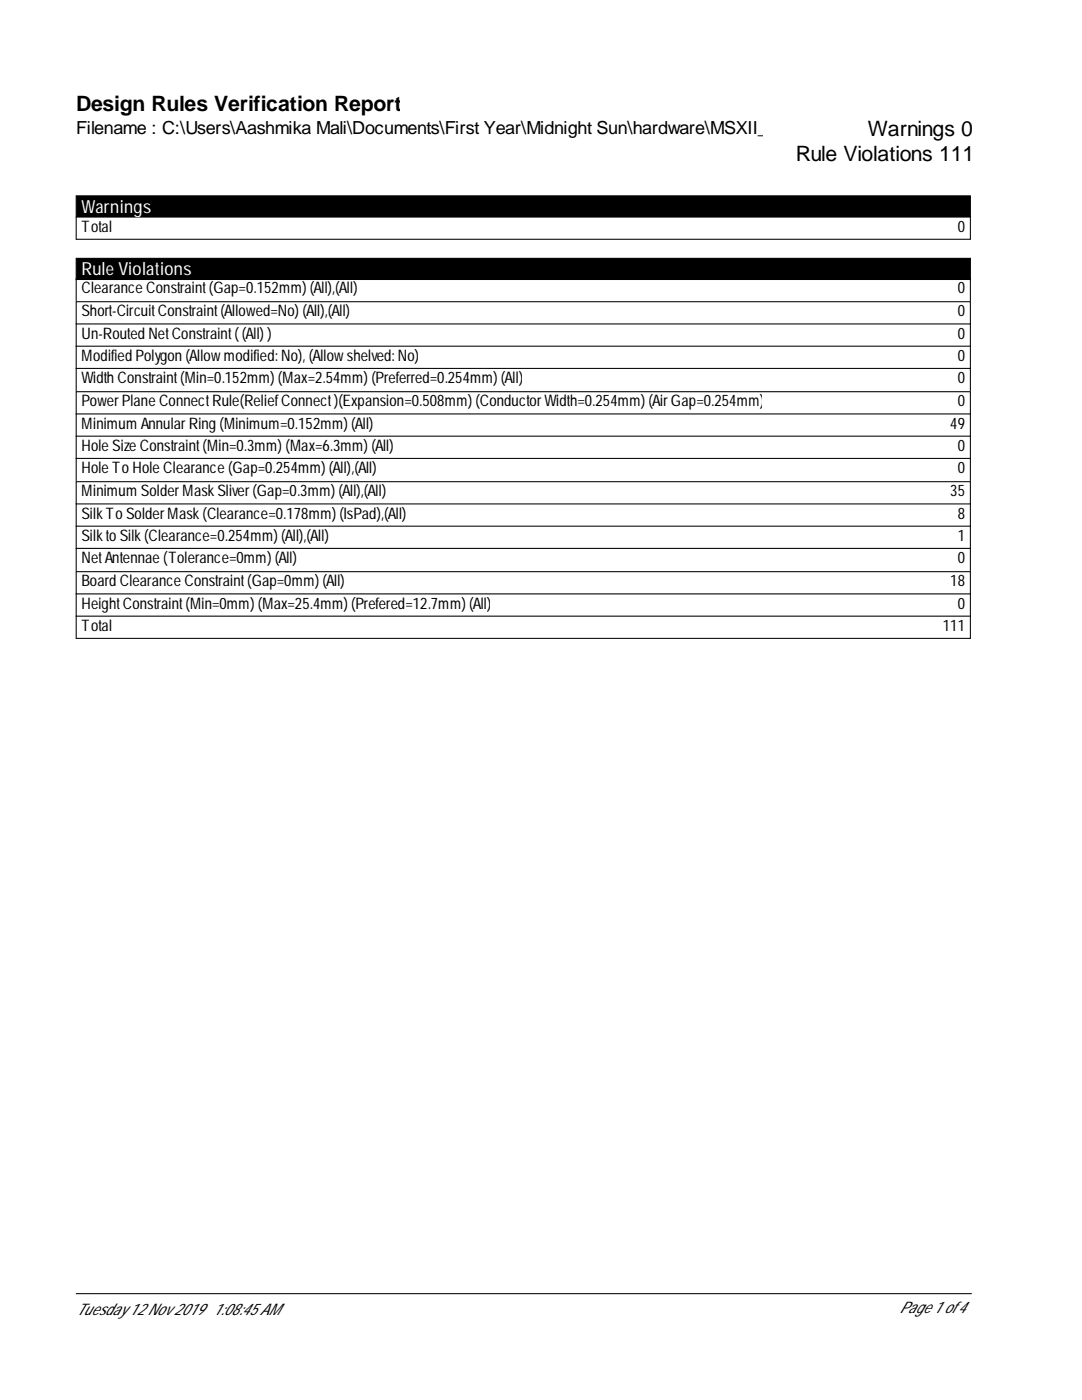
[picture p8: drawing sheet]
<svg xmlns="http://www.w3.org/2000/svg" width="216mm" height="279mm" viewBox="0 0 216 279" stroke-linecap="round" stroke-linejoin="round" font-family="sans-serif">
<defs><g id="words">
<g font-size="4.2">
<text x="15.2" y="22.2">Design Rules Verification Report</text>
<text x="173.1" y="27.1">Warnings 0</text>
<text x="158.8" y="32.1">Rule Violations 111</text>
</g>
<text font-size="3.6" x="15.2" y="26.7">Filename : C:\Users\Aashmika Mali\Documents\First Year\Midnight Sun\hardware\MSXII_</text>
<g font-size="3.6" fill="#fff">
<text x="16.3" y="42.4">Warnings</text>
<text x="16.3" y="54.9">Rule Violations</text>
</g>
<g font-size="3.2">
<text x="16.3" y="46.2">Total</text>
<text x="191.1" y="46.2">0</text>
<text x="16.3" y="58.5">Clearance Constraint (Gap=0.152mm) (All),(All)</text>
<text x="191.1" y="58.5">0</text>
<text x="16.3" y="63.1">Short-Circuit Constraint (Allowed=No) (All),(All)</text>
<text x="191.1" y="63.1">0</text>
<text x="16.3" y="67.6">Un-Routed Net Constraint ( (All) )</text>
<text x="191.1" y="67.6">0</text>
<text x="16.3" y="72">Modified Polygon (Allow modified: No), (Allow shelved: No)</text>
<text x="16.3" y="76.4">Width Constraint (Min=0.152mm) (Max=2.54mm) (Preferred=0.254mm) (All)</text>
<text x="191.1" y="72">0</text>
<text x="191.1" y="76.4">0</text>
<text x="16.3" y="81.1">Power Plane Connect Rule(ReliefConnect )(Expansion=0.508mm) (Conductor Width=0.254mm) (Air Gap=0.254mm)</text>
<text x="191.1" y="81.1">0</text>
<text x="16.3" y="85.5">Minimum Annular Ring (Minimum=0.152mm) (All)</text>
<text x="16.3" y="90">Hole Size Constraint (Min=0.3mm) (Max=6.3mm) (All)</text>
<text x="189.6" y="85.5">49</text>
<text x="191.1" y="90">0</text>
<text x="16.3" y="94.4">Hole To Hole Clearance (Gap=0.254mm) (All),(All)</text>
<text x="191.1" y="94.4">0</text>
<text x="16.3" y="99.1">Minimum Solder Mask Sliver (Gap=0.3mm) (All),(All)</text>
<text x="189.6" y="99.1">35</text>
<text x="16.3" y="103.5">Silk To Solder Mask (Clearance=0.178mm) (IsPad),(All)</text>
<text x="16.3" y="107.9">Silk to Silk (Clearance=0.254mm) (All),(All)</text>
<text x="191.1" y="103.5">8</text>
<text x="191.1" y="107.9">1</text>
<text x="16.3" y="112.4">Net Antennae (Tolerance=0mm) (All)</text>
<text x="191.1" y="112.4">0</text>
<text x="16.3" y="117">Board Clearance Constraint (Gap=0mm) (All)</text>
<text x="189.6" y="117">18</text>
<text x="16.3" y="121.4">Height Constraint (Min=0mm) (Max=25.4mm) (Prefered=12.7mm) (All)</text>
<text x="16.3" y="125.9">Total</text>
<text x="188.1" y="125.9">111</text>
<text x="191.1" y="121.4">0</text>
<text x="15.2" y="262.3">Tuesday 12 Nov 2019</text>
<text x="42.5" y="262.3">1:08:45 AM</text>
<text x="179.5" y="262.1">Page 1 of4</text>
</g>
</g></defs>
<path d="M15.2 39.1h178.4v4.2h-178.4zM15.2 51.6h178.4v4.2h-178.4z" fill="#000" stroke="#000" stroke-width=".21"/>
<g fill="none" stroke="#000" stroke-width=".21">
<path d="M15.2 43.3v4.5h178.4v-4.5M15.2 55.6v4.4M193.6 55.6v4.4M15.2 78v-17.8h178.4v17.8M15.2 64.7h178.4M15.2 69.1h178.4M15.2 73.5h178.4M15.2 95.9v-17.7h178.4v17.7M15.2 82.6h178.4M15.2 87h178.4M15.2 91.5h178.4M15.2 113.9v-17.8h178.4v17.8"/>
<path d="M15.2 114.1h178.4v13.3h-178.4zM15.2 100.6h178.4M15.2 105h178.4M15.2 109.4h178.4M15.2 118.5h178.4M15.2 123h178.4M15.2 258.2h178.6"/>
</g>
<use href="#words"/>
</svg>
